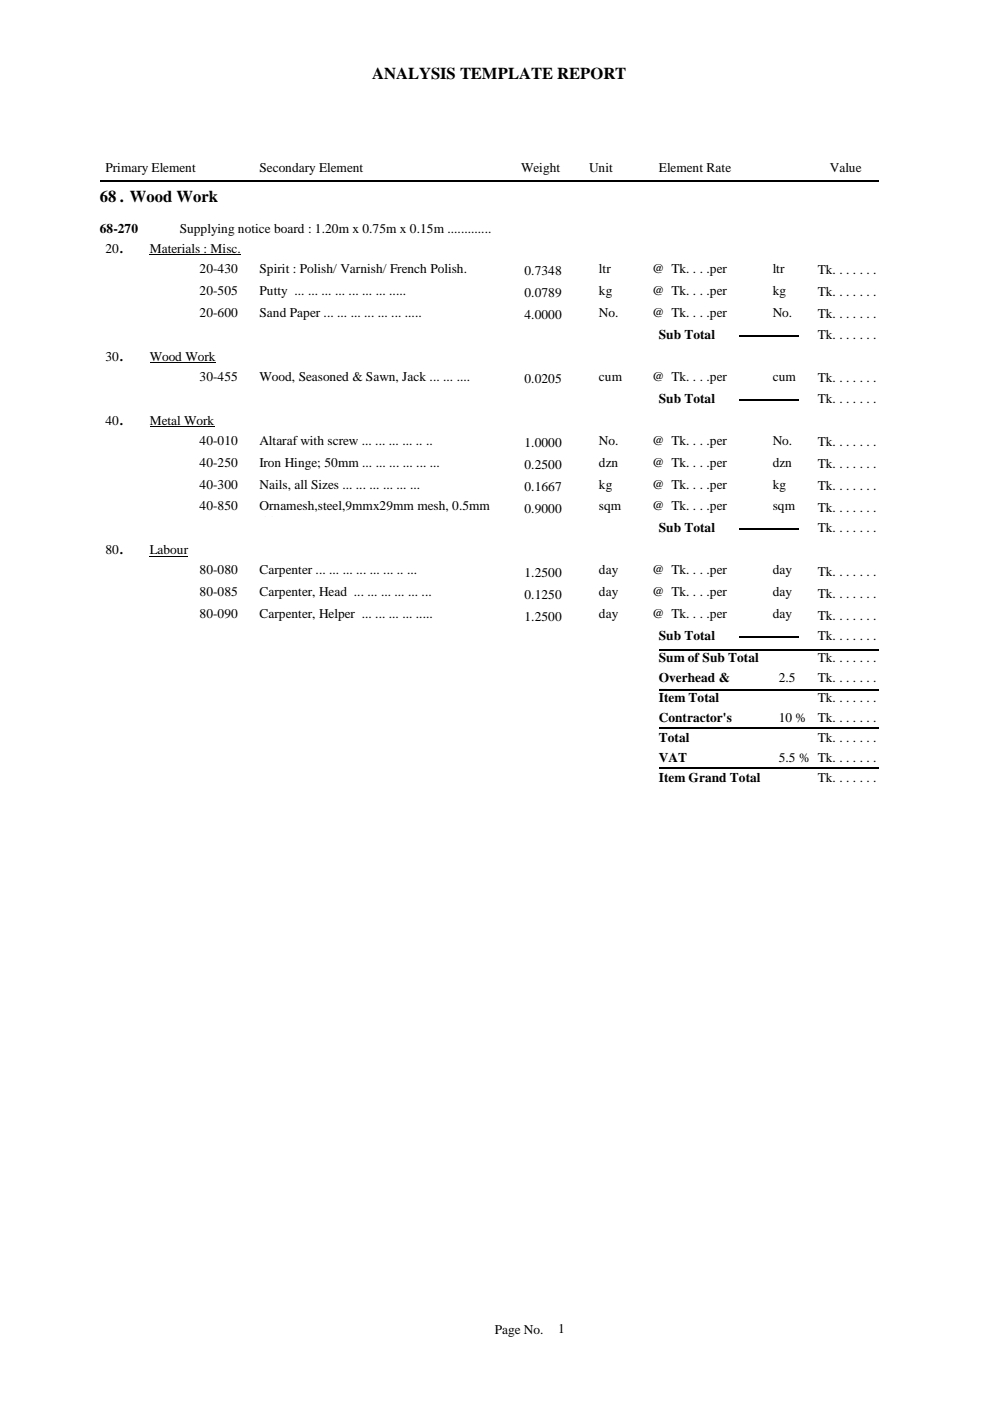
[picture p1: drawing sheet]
<svg xmlns="http://www.w3.org/2000/svg" width="210mm" height="297mm" viewBox="0 0 210 297" stroke-linecap="round" stroke-linejoin="round" font-family="sans-serif">
<defs><g id="words">
<g font-size="3.5">
<text x="78.9" y="16.7">ANALYSIS TEMPLATE REPORT</text>
<text x="21.2" y="42.8">68 . Wood Work</text>
</g>
<g font-size="2.8">
<text x="22.4" y="36.6">Primary Element</text>
<text x="55" y="36.6">Secondary Element</text>
<text x="110.5" y="36.6">Weight</text>
<text x="124.9" y="36.6">Unit</text>
<text x="139.7" y="36.6">Element Rate</text>
<text x="175.9" y="36.6">Value</text>
<text x="21.2" y="49.5">68-270</text>
<text x="22.4" y="53.6">20.</text>
<text x="31.7" y="53.6">Materials : Misc.</text>
<text x="38.1" y="49.5">Supplying notice board : 1.20m x 0.75m x 0.15m .............</text>
<text x="42.3" y="57.9">20-430</text>
<text x="55" y="57.9">Spirit : Polish/ Varnish/ French Polish.</text>
<text x="111.2" y="58.4">0.7348</text>
<text x="127" y="57.9">ltr</text>
<text x="138.3" y="57.9">@ Tk. . . .per</text>
<text x="163.8" y="57.9">ltr</text>
<text x="173.4" y="58.1">Tk. . . . . . .</text>
<text x="42.3" y="62.5">20-505</text>
<text x="55" y="62.5">Putty ... ... ... ... ... ... ... .....</text>
<text x="111.2" y="63">0.0789</text>
<text x="127" y="62.5">kg</text>
<text x="138.3" y="62.5">@ Tk. . . .per</text>
<text x="163.8" y="62.5">kg</text>
<text x="173.4" y="62.8">Tk. . . . . . .</text>
<text x="42.3" y="67.2">20-600</text>
<text x="55" y="67.2">Sand Paper ... ... ... ... ... ... .....</text>
<text x="111.2" y="67.7">4.0000</text>
<text x="127" y="67.2">No.</text>
<text x="138.3" y="67.2">@ Tk. . . .per</text>
<text x="139.7" y="71.8">Sub Total</text>
<text x="163.8" y="67.2">No.</text>
<text x="173.4" y="67.4">Tk. . . . . . .</text>
<text x="173.4" y="71.8">Tk. . . . . . .</text>
<text x="22.4" y="76.5">30.</text>
<text x="31.7" y="76.5">Wood Work</text>
<text x="42.3" y="80.7">30-455</text>
<text x="55" y="80.7">Wood, Seasoned &amp; Sawn, Jack ... ... ....</text>
<text x="111.2" y="81.2">0.0205</text>
<text x="127" y="80.7">cum</text>
<text x="138.3" y="80.7">@ Tk. . . .per</text>
<text x="163.8" y="80.7">cum</text>
<text x="173.4" y="81">Tk. . . . . . .</text>
<text x="139.7" y="85.4">Sub Total</text>
<text x="173.4" y="85.4">Tk. . . . . . .</text>
<text x="22.4" y="90">40.</text>
<text x="31.7" y="90">Metal Work</text>
<text x="42.3" y="94.3">40-010</text>
<text x="55" y="94.3">Altaraf with screw ... ... ... ... .. ..</text>
<text x="111.2" y="94.8">1.0000</text>
<text x="127" y="94.3">No.</text>
<text x="138.3" y="94.3">@ Tk. . . .per</text>
<text x="163.8" y="94.3">No.</text>
<text x="173.4" y="94.5">Tk. . . . . . .</text>
<text x="42.3" y="98.9">40-250</text>
<text x="55" y="98.9">Iron Hinge; 50mm ... ... ... ... ... ...</text>
<text x="111.2" y="99.4">0.2500</text>
<text x="127" y="98.9">dzn</text>
<text x="138.3" y="98.9">@ Tk. . . .per</text>
<text x="163.8" y="98.9">dzn</text>
<text x="173.4" y="99.2">Tk. . . . . . .</text>
<text x="42.3" y="103.6">40-300</text>
<text x="55" y="103.6">Nails, all Sizes ... ... ... ... ... ...</text>
<text x="111.2" y="104.1">0.1667</text>
<text x="127" y="103.6">kg</text>
<text x="138.3" y="103.6">@ Tk. . . .per</text>
<text x="163.8" y="103.6">kg</text>
<text x="173.4" y="103.8">Tk. . . . . . .</text>
<text x="42.3" y="108.2">40-850</text>
<text x="55" y="108.2">Ornamesh,steel,9mmx29mm mesh, 0.5mm</text>
<text x="111.2" y="108.7">0.9000</text>
<text x="127" y="108.2">sqm</text>
<text x="138.3" y="108.2">@ Tk. . . .per</text>
<text x="139.7" y="112.9">Sub Total</text>
<text x="163.8" y="108.2">sqm</text>
<text x="173.4" y="108.5">Tk. . . . . . .</text>
<text x="173.4" y="112.9">Tk. . . . . . .</text>
<text x="22.4" y="117.5">80.</text>
<text x="31.7" y="117.5">Labour</text>
<text x="42.3" y="121.8">80-080</text>
<text x="55" y="121.8">Carpenter ... ... ... ... ... ... .. ...</text>
<text x="111.2" y="122.3">1.2500</text>
<text x="127" y="121.8">day</text>
<text x="138.3" y="121.8">@ Tk. . . .per</text>
<text x="163.8" y="121.8">day</text>
<text x="173.4" y="122">Tk. . . . . . .</text>
<text x="42.3" y="126.4">80-085</text>
<text x="42.3" y="131.1">80-090</text>
<text x="55" y="126.4">Carpenter, Head ... ... ... ... ... ...</text>
<text x="55" y="131.1">Carpenter, Helper ... ... ... ... .....</text>
<text x="111.2" y="126.9">0.1250</text>
<text x="111.2" y="131.6">1.2500</text>
<text x="127" y="126.4">day</text>
<text x="127" y="131.1">day</text>
<text x="138.3" y="126.4">@ Tk. . . .per</text>
<text x="138.3" y="131.1">@ Tk. . . .per</text>
<text x="163.8" y="126.4">day</text>
<text x="163.8" y="131.1">day</text>
<text x="173.4" y="126.7">Tk. . . . . . .</text>
<text x="173.4" y="131.3">Tk. . . . . . .</text>
<text x="139.7" y="135.7">Sub Total</text>
<text x="173.4" y="135.7">Tk. . . . . . .</text>
<text x="139.7" y="140.4">Sum of Sub Total</text>
<text x="173.4" y="140.4">Tk. . . . . . .</text>
<text x="139.7" y="144.6">Overhead &amp;</text>
<text x="139.7" y="148">Estt.</text>
<text x="139.7" y="148.9">Item Total</text>
<text x="165.1" y="144.6">2.5</text>
<text x="165.1" y="148">%</text>
<text x="173.4" y="144.6">Tk. . . . . . .</text>
<text x="173.4" y="148.9">Tk. . . . . . .</text>
<text x="139.7" y="153.1">Contractor's</text>
<text x="165.1" y="153.1">10 %</text>
<text x="173.4" y="153.1">Tk. . . . . . .</text>
<text x="139.7" y="156.4">Profit</text>
<text x="139.7" y="157.3">Total</text>
<text x="139.7" y="161.6">VAT</text>
<text x="165.1" y="161.6">5.5 % Tk. . . . . . .</text>
<text x="173.4" y="157.3">Tk. . . . . . .</text>
<text x="139.7" y="165.8">Item Grand Total</text>
<text x="173.4" y="165.8">Tk. . . . . . .</text>
<text x="104.9" y="282.7">Page No.</text>
<text x="118.3" y="282.6">1</text>
</g>
</g></defs>
<path d="M21.2 38.3h165.1M156.6 71.2h12.7M156.6 84.7h12.7M156.6 112.3h12.7M139.7 137.9h46.6M156.6 135.1h12.7M139.7 154.3h46.6M139.7 146.4h46.6M139.7 162.8h46.6" fill="none" stroke="#000" stroke-width=".34"/>
<path d="M31.7 54h19.4M31.7 76.8h14M31.7 90.4h13.8M31.7 117.9h8.2" fill="none" stroke="#000" stroke-width=".21"/>
<use href="#words"/>
</svg>
